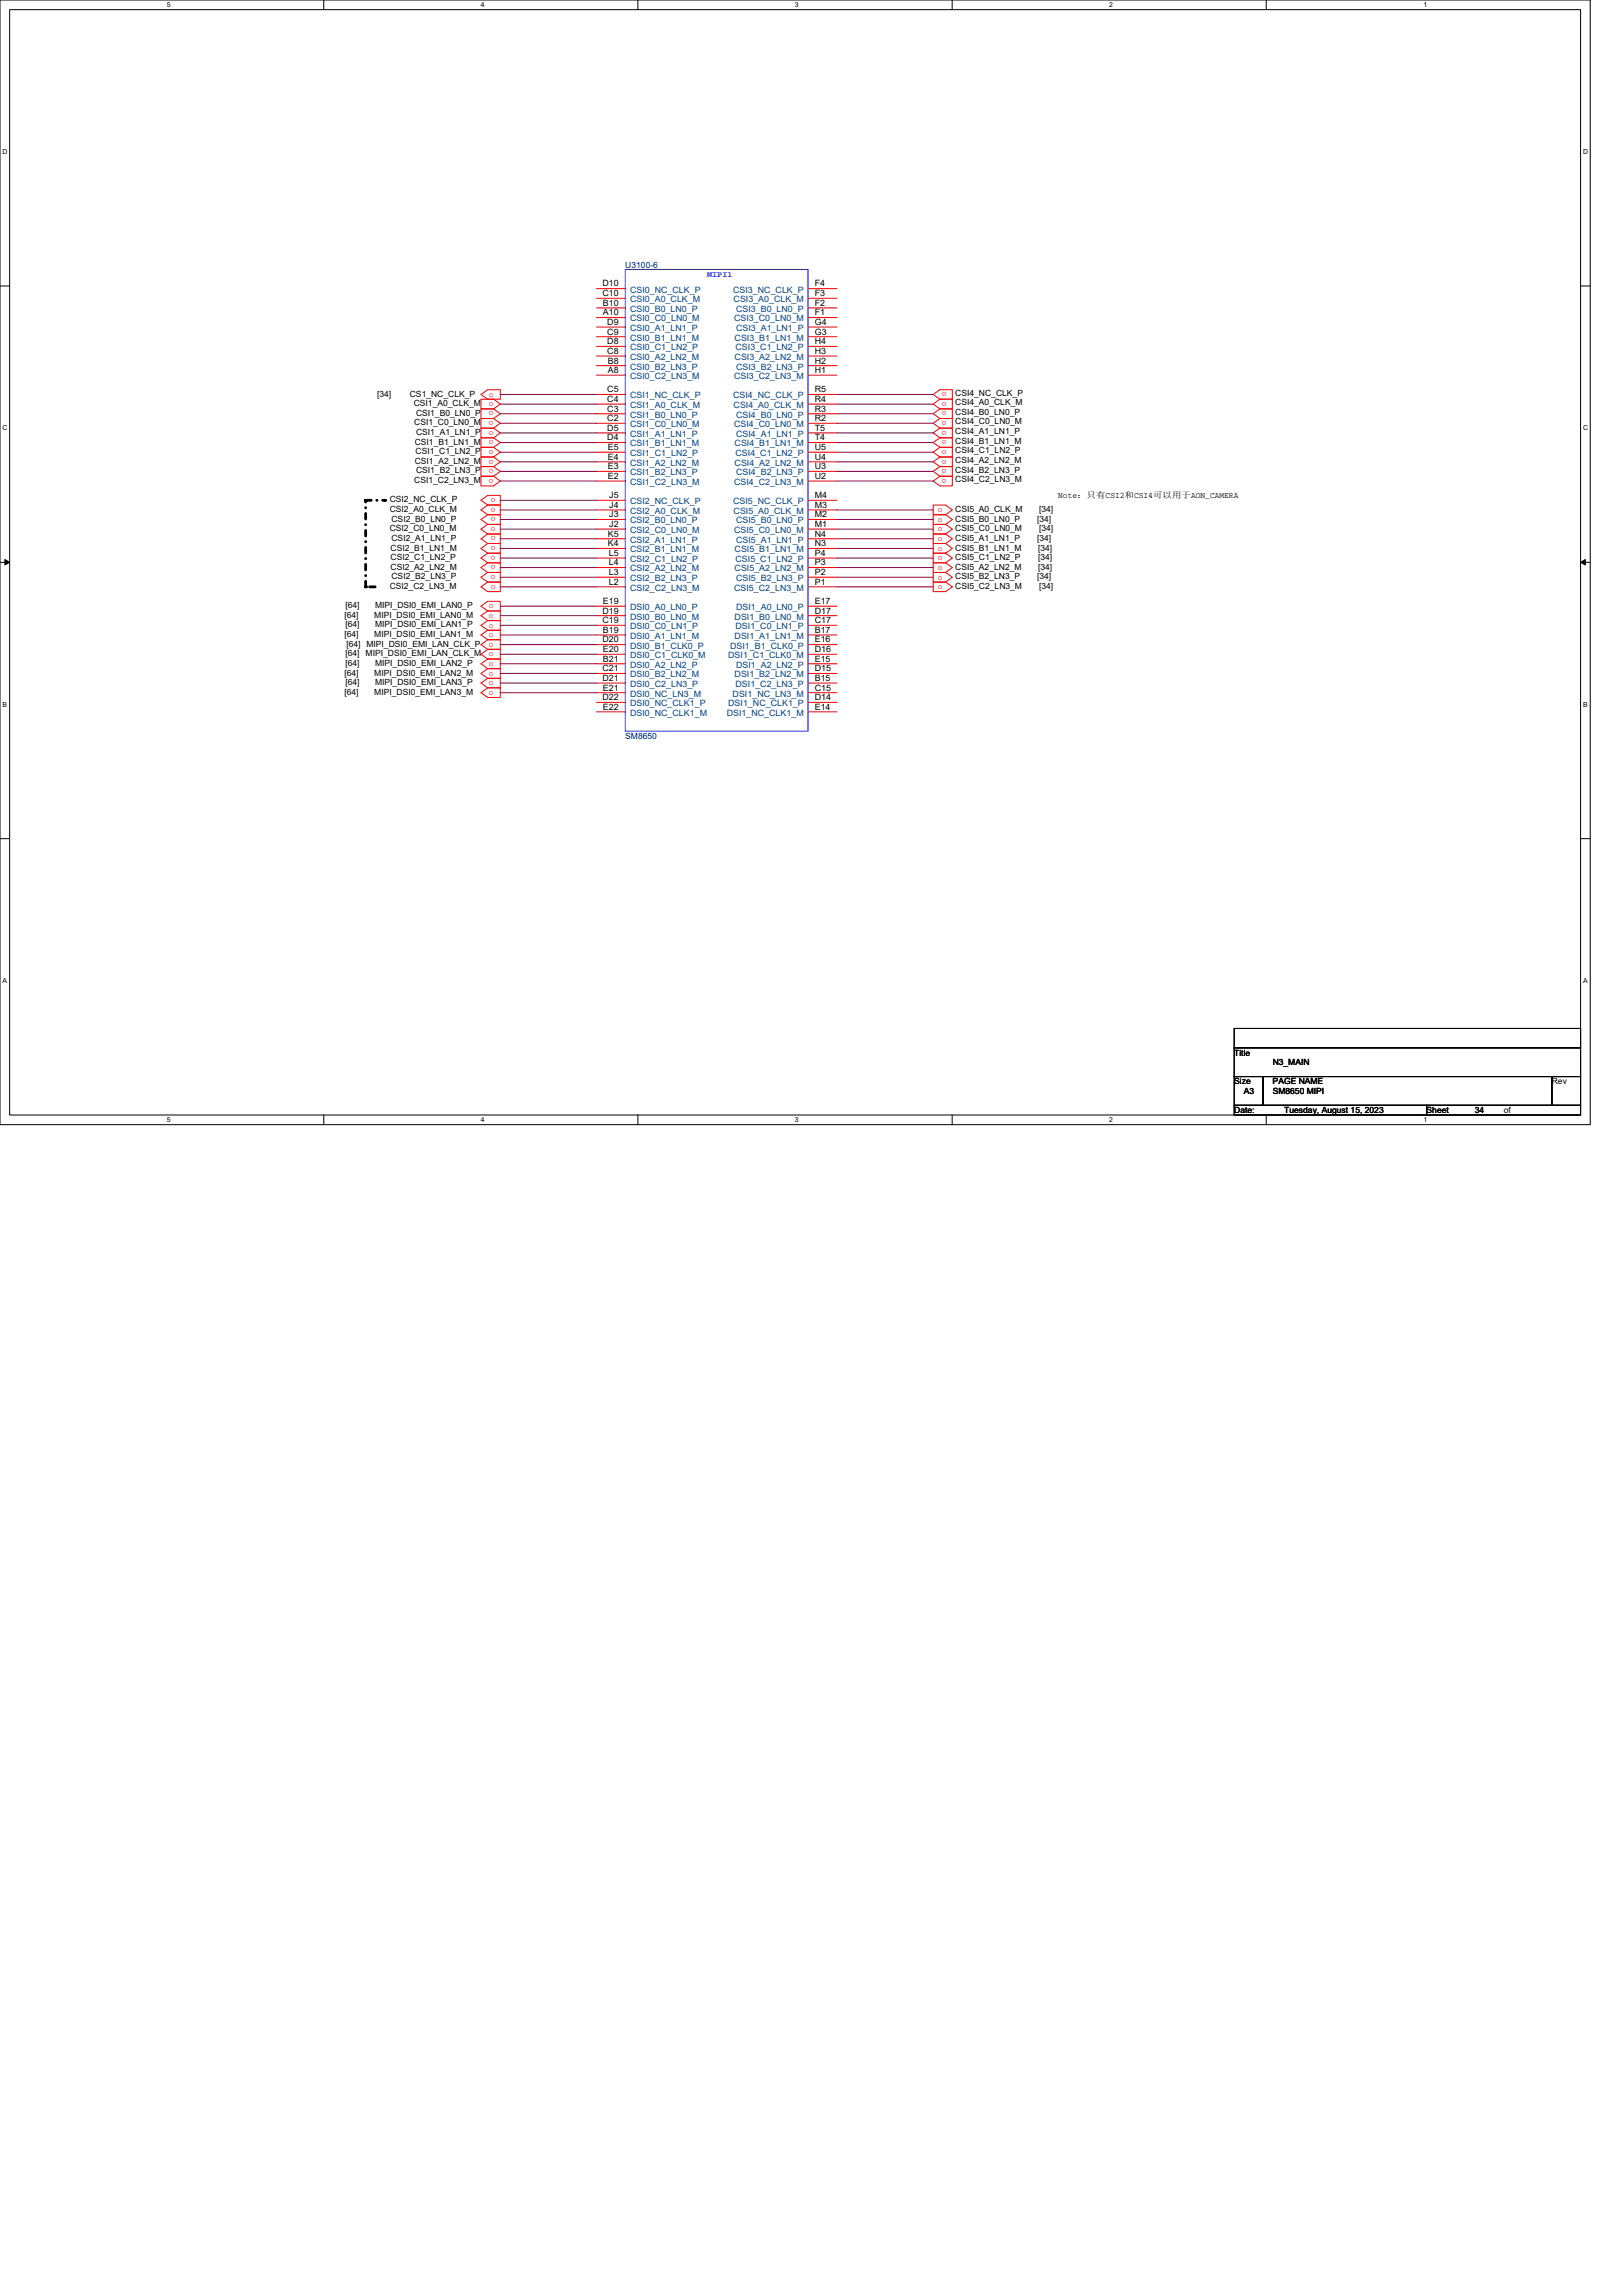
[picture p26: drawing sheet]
<svg xmlns="http://www.w3.org/2000/svg" width="210mm" height="297mm" viewBox="0 0 210 297" stroke-linecap="round" stroke-linejoin="round" font-family="sans-serif">
<defs><g id="words">
<g font-size="1.1" fill="#000080">
<text x="80.9" y="34.6">U3100-6</text>
<text x="80.9" y="95.6">SM8650</text>
</g>
<text font-size="1.1" fill="#00f" x="91.5" y="35.9">MIPI1</text>
<g font-size="1.1">
<text x="77.9" y="38.3">C10</text>
<text x="77.9" y="37.1">D10</text>
<text x="78" y="39.6">B10</text>
<text x="78" y="40.8">A10</text>
<text x="105.4" y="38.3">F3</text>
<text x="105.4" y="39.6">F2</text>
<text x="105.4" y="40.8">F1</text>
<text x="105.4" y="37.1">F4</text>
<text x="78.6" y="42">D9</text>
<text x="78.6" y="45.8">C8</text>
<text x="78.6" y="43.3">C9</text>
<text x="78.6" y="44.5">D8</text>
<text x="78.6" y="47">B8</text>
<text x="105.4" y="42">G4</text>
<text x="105.4" y="45.8">H3</text>
<text x="105.4" y="43.3">G3</text>
<text x="105.4" y="47">H2</text>
<text x="105.4" y="44.5">H4</text>
<text x="48.8" y="51.3">[34]</text>
<text x="53" y="51.3">CS1_NC_CLK_P</text>
<text x="53.5" y="52.6">CSI1_A0_CLK_M</text>
<text x="53.8" y="53.8">CSI1_B0_LN0_P</text>
<text x="78.6" y="52">C4</text>
<text x="78.6" y="53.3">C3</text>
<text x="78.6" y="50.8">C5</text>
<text x="78.6" y="48.3">A8</text>
<text x="105.4" y="48.3">H1</text>
<text x="105.4" y="52">R4</text>
<text x="105.4" y="53.3">R3</text>
<text x="105.4" y="50.8">R5</text>
<text x="123.6" y="51.2">CSI4_NC_CLK_P</text>
<text x="123.6" y="52.4">CSI4_A0_CLK_M</text>
<text x="123.6" y="53.7">CSI4_B0_LN0_P</text>
<text x="53.6" y="55">CSI1_C0_LN0_M</text>
<text x="53.7" y="57.5">CSI1_B1_LN1_M</text>
<text x="53.8" y="58.8">CSI1_C1_LN2_P</text>
<text x="53.8" y="56.3">CSI1_A1_LN1_P</text>
<text x="78.6" y="55.7">D5</text>
<text x="78.6" y="57">D4</text>
<text x="78.6" y="54.5">C2</text>
<text x="78.6" y="59.5">E4</text>
<text x="78.6" y="58.2">E5</text>
<text x="105.4" y="55.7">T5</text>
<text x="105.4" y="59.5">U4</text>
<text x="105.4" y="57">T4</text>
<text x="105.4" y="54.5">R2</text>
<text x="105.4" y="58.2">U5</text>
<text x="123.6" y="54.9">CSI4_C0_LN0_M</text>
<text x="123.6" y="56.2">CSI4_A1_LN1_P</text>
<text x="123.6" y="57.4">CSI4_B1_LN1_M</text>
<text x="123.6" y="58.7">CSI4_C1_LN2_P</text>
<text x="123.6" y="59.9">CSI4_A2_LN2_M</text>
<text x="50.4" y="65">CSI2_NC_CLK_P</text>
<text x="53.6" y="62.5">CSI1_C2_LN3_M</text>
<text x="53.7" y="60">CSI1_A2_LN2_M</text>
<text x="53.8" y="61.3">CSI1_B2_LN3_P</text>
<text x="78.6" y="60.7">E3</text>
<text x="78.6" y="62">E2</text>
<text x="78.8" y="65.7">J4</text>
<text x="78.8" y="64.5">J5</text>
<text x="105.4" y="60.7">U3</text>
<text x="105.4" y="62">U2</text>
<text x="105.4" y="65.7">M3</text>
<text x="105.4" y="64.5">M4</text>
<text x="123.6" y="61.1">CSI4_B2_LN3_P</text>
<text x="123.6" y="62.4">CSI4_C2_LN3_M</text>
<text x="136.9" y="64.4">Note：只有CSI2和CSI4可以用于AON_CAMERA</text>
<text x="50.4" y="66.2">CSI2_A0_CLK_M</text>
<text x="50.4" y="68.7">CSI2_C0_LN0_M</text>
<text x="50.5" y="71.2">CSI2_B1_LN1_M</text>
<text x="50.7" y="67.5">CSI2_B0_LN0_P</text>
<text x="50.7" y="70">CSI2_A1_LN1_P</text>
<text x="78.6" y="69.4">K5</text>
<text x="78.6" y="70.7">K4</text>
<text x="78.8" y="71.9">L5</text>
<text x="78.8" y="66.9">J3</text>
<text x="78.8" y="68.2">J2</text>
<text x="105.4" y="69.4">N4</text>
<text x="105.4" y="66.9">M2</text>
<text x="105.4" y="70.7">N3</text>
<text x="105.4" y="68.2">M1</text>
<text x="105.4" y="71.9">P4</text>
<text x="123.6" y="68.7">CSI5_C0_LN0_M</text>
<text x="123.6" y="67.5">CSI5_B0_LN0_P</text>
<text x="123.6" y="71.2">CSI5_B1_LN1_M</text>
<text x="123.6" y="70">CSI5_A1_LN1_P</text>
<text x="123.6" y="66.2">CSI5_A0_CLK_M</text>
<text x="134.2" y="67.5">[34]</text>
<text x="134.2" y="70">[34]</text>
<text x="134.3" y="71.2">[34]</text>
<text x="134.4" y="66.2">[34]</text>
<text x="134.4" y="68.7">[34]</text>
<text x="50.4" y="76.2">CSI2_C2_LN3_M</text>
<text x="50.5" y="72.5">CSI2_C1_LN2_P</text>
<text x="50.5" y="73.7">CSI2_A2_LN2_M</text>
<text x="50.7" y="75">CSI2_B2_LN3_P</text>
<text x="78.8" y="73.2">L4</text>
<text x="78.8" y="74.4">L3</text>
<text x="78.8" y="75.6">L2</text>
<text x="105.4" y="73.2">P3</text>
<text x="105.4" y="74.4">P2</text>
<text x="105.4" y="75.6">P1</text>
<text x="123.6" y="73.7">CSI5_A2_LN2_M</text>
<text x="123.6" y="72.5">CSI5_C1_LN2_P</text>
<text x="123.6" y="76.2">CSI5_C2_LN3_M</text>
<text x="123.6" y="75">CSI5_B2_LN3_P</text>
<text x="134.2" y="75">[34]</text>
<text x="134.3" y="73.7">[34]</text>
<text x="134.3" y="72.5">[34]</text>
<text x="134.4" y="76.2">[34]</text>
<text x="44.6" y="79.9">[64]</text>
<text x="44.6" y="82.4">[64]</text>
<text x="44.7" y="78.7">[64]</text>
<text x="44.7" y="81.2">[64]</text>
<text x="44.8" y="83.7">[64] MIPI_DSI0_EMI_LAN_CLK_P</text>
<text x="48.4" y="79.9">MIPI_DSI0_EMI_LAN0_M</text>
<text x="48.4" y="82.4">MIPI_DSI0_EMI_LAN1_M</text>
<text x="48.5" y="78.7">MIPI_DSI0_EMI_LAN0_P</text>
<text x="48.5" y="81.2">MIPI_DSI0_EMI_LAN1_P</text>
<text x="77.9" y="79.4">D19</text>
<text x="77.9" y="83.1">D20</text>
<text x="77.9" y="80.6">C19</text>
<text x="78" y="78.1">E19</text>
<text x="78" y="81.9">B19</text>
<text x="105.4" y="78.1">E17</text>
<text x="105.4" y="81.9">B17</text>
<text x="105.4" y="79.4">D17</text>
<text x="105.4" y="83.1">E16</text>
<text x="105.4" y="80.6">C17</text>
<text x="44.6" y="89.9">[64]</text>
<text x="44.6" y="87.4">[64]</text>
<text x="44.7" y="84.9">[64]</text>
<text x="44.7" y="88.6">[64]</text>
<text x="44.7" y="86.1">[64]</text>
<text x="47.3" y="84.9">MIPI_DSI0_EMI_LAN_CLK_M</text>
<text x="48.4" y="89.9">MIPI_DSI0_EMI_LAN3_M</text>
<text x="48.4" y="87.4">MIPI_DSI0_EMI_LAN2_M</text>
<text x="48.5" y="88.6">MIPI_DSI0_EMI_LAN3_P</text>
<text x="48.5" y="86.1">MIPI_DSI0_EMI_LAN2_P</text>
<text x="77.9" y="86.8">C21</text>
<text x="77.9" y="88.1">D21</text>
<text x="78" y="85.6">B21</text>
<text x="78" y="84.4">E20</text>
<text x="78" y="89.3">E21</text>
<text x="105.4" y="85.6">E15</text>
<text x="105.4" y="86.8">D15</text>
<text x="105.4" y="88.1">B15</text>
<text x="105.4" y="89.3">C15</text>
<text x="105.4" y="84.4">D16</text>
<text x="77.9" y="90.6">D22</text>
<text x="78" y="91.8">E22</text>
<text x="105.4" y="91.8">E14</text>
<text x="105.4" y="90.6">D14</text>
<text x="159.7" y="136.6">Title</text>
<text x="164.7" y="137.8">N3_MAIN</text>
<text x="159.7" y="140.3">Size</text>
<text x="160.9" y="141.5">A3</text>
<text x="164.7" y="140.3">PAGE NAME</text>
<text x="164.7" y="141.5">SM8650 MIPI</text>
<text x="200.8" y="140.3">Rev</text>
<text x="159.7" y="144">Date:</text>
<text x="166.2" y="144">Tuesday, August 15, 2023</text>
<text x="184.6" y="144">Sheet</text>
<text x="190.8" y="144">34</text>
<text x="194.5" y="144">of</text>
</g>
<g font-size="1.1" fill="#004080">
<text x="81.5" y="39.1">CSI0_A0_CLK_M</text>
<text x="81.5" y="40.3">CSI0_B0_LN0_P</text>
<text x="81.5" y="41.6">CSI0_C0_LN0_M</text>
<text x="81.5" y="37.8">CSI0_NC_CLK_P</text>
<text x="94.8" y="37.8">CSI3_NC_CLK_P</text>
<text x="94.9" y="39.1">CSI3_A0_CLK_M</text>
<text x="95" y="41.6">CSI3_C0_LN0_M</text>
<text x="95.2" y="40.3">CSI3_B0_LN0_P</text>
<text x="81.5" y="42.8">CSI0_A1_LN1_P</text>
<text x="81.5" y="46.6">CSI0_A2_LN2_M</text>
<text x="81.5" y="44.1">CSI0_B1_LN1_M</text>
<text x="81.5" y="47.8">CSI0_B2_LN3_P</text>
<text x="81.5" y="45.3">CSI0_C1_LN2_P</text>
<text x="95" y="46.6">CSI3_A2_LN2_M</text>
<text x="95" y="44.1">CSI3_B1_LN1_M</text>
<text x="95.2" y="45.3">CSI3_C1_LN2_P</text>
<text x="95.2" y="42.8">CSI3_A1_LN1_P</text>
<text x="95.2" y="47.8">CSI3_B2_LN3_P</text>
<text x="81.5" y="49">CSI0_C2_LN3_M</text>
<text x="81.5" y="52.8">CSI1_A0_CLK_M</text>
<text x="81.5" y="51.5">CSI1_NC_CLK_P</text>
<text x="94.8" y="51.5">CSI4_NC_CLK_P</text>
<text x="94.9" y="52.8">CSI4_A0_CLK_M</text>
<text x="95" y="49">CSI3_C2_LN3_M</text>
<text x="81.5" y="56.5">CSI1_A1_LN1_P</text>
<text x="81.5" y="54">CSI1_B0_LN0_P</text>
<text x="81.5" y="57.8">CSI1_B1_LN1_M</text>
<text x="81.5" y="55.3">CSI1_C0_LN0_M</text>
<text x="81.5" y="59">CSI1_C1_LN2_P</text>
<text x="95" y="55.3">CSI4_C0_LN0_M</text>
<text x="95" y="57.8">CSI4_B1_LN1_M</text>
<text x="95.2" y="59">CSI4_C1_LN2_P</text>
<text x="95.2" y="56.5">CSI4_A1_LN1_P</text>
<text x="95.2" y="54">CSI4_B0_LN0_P</text>
<text x="81.5" y="60.3">CSI1_A2_LN2_M</text>
<text x="81.5" y="61.5">CSI1_B2_LN3_P</text>
<text x="81.5" y="62.7">CSI1_C2_LN3_M</text>
<text x="81.5" y="65.2">CSI2_NC_CLK_P</text>
<text x="94.8" y="65.2">CSI5_NC_CLK_P</text>
<text x="95" y="62.7">CSI4_C2_LN3_M</text>
<text x="95" y="60.3">CSI4_A2_LN2_M</text>
<text x="95.2" y="61.5">CSI4_B2_LN3_P</text>
<text x="81.5" y="66.5">CSI2_A0_CLK_M</text>
<text x="81.5" y="70.2">CSI2_A1_LN1_P</text>
<text x="81.5" y="67.7">CSI2_B0_LN0_P</text>
<text x="81.5" y="71.5">CSI2_B1_LN1_M</text>
<text x="81.5" y="69">CSI2_C0_LN0_M</text>
<text x="94.9" y="66.5">CSI5_A0_CLK_M</text>
<text x="95" y="69">CSI5_C0_LN0_M</text>
<text x="95" y="71.5">CSI5_B1_LN1_M</text>
<text x="95.2" y="70.2">CSI5_A1_LN1_P</text>
<text x="95.2" y="67.7">CSI5_B0_LN0_P</text>
<text x="81.5" y="73.9">CSI2_A2_LN2_M</text>
<text x="81.5" y="75.2">CSI2_B2_LN3_P</text>
<text x="81.5" y="72.7">CSI2_C1_LN2_P</text>
<text x="81.5" y="76.4">CSI2_C2_LN3_M</text>
<text x="95" y="76.4">CSI5_C2_LN3_M</text>
<text x="95" y="73.9">CSI5_A2_LN2_M</text>
<text x="95.2" y="72.7">CSI5_C1_LN2_P</text>
<text x="95.2" y="75.2">CSI5_B2_LN3_P</text>
<text x="81.5" y="78.9">DSI0_A0_LN0_P</text>
<text x="81.5" y="82.7">DSI0_A1_LN1_M</text>
<text x="81.5" y="80.2">DSI0_B0_LN0_M</text>
<text x="81.5" y="83.9">DSI0_B1_CLK0_P</text>
<text x="81.5" y="81.4">DSI0_C0_LN1_P</text>
<text x="94.5" y="83.9">DSI1_B1_CLK0_P</text>
<text x="95" y="82.7">DSI1_A1_LN1_M</text>
<text x="95" y="80.2">DSI1_B0_LN0_M</text>
<text x="95.2" y="81.4">DSI1_C0_LN1_P</text>
<text x="95.2" y="78.9">DSI1_A0_LN0_P</text>
<text x="81.5" y="86.4">DSI0_A2_LN2_P</text>
<text x="81.5" y="87.6">DSI0_B2_LN2_M</text>
<text x="81.5" y="85.2">DSI0_C1_CLK0_M</text>
<text x="81.5" y="88.9">DSI0_C2_LN3_P</text>
<text x="94.2" y="85.2">DSI1_C1_CLK0_M</text>
<text x="95" y="87.6">DSI1_B2_LN2_M</text>
<text x="95.2" y="88.9">DSI1_C2_LN3_P</text>
<text x="95.2" y="86.4">DSI1_A2_LN2_P</text>
<text x="81.5" y="92.6">DSI0_NC_CLK1_M</text>
<text x="81.5" y="91.4">DSI0_NC_CLK1_P</text>
<text x="81.5" y="90.1">DSI0_NC_LN3_M</text>
<text x="94" y="92.6">DSI1_NC_CLK1_M</text>
<text x="94.2" y="91.4">DSI1_NC_CLK1_P</text>
<text x="94.8" y="90.1">DSI1_NC_LN3_M</text>
</g>
<g font-size="1.1" fill="#f00">
<text x="63.2" y="51.3">o</text>
<text x="63.9" y="52" transform="rotate(-180 63.9 52)">o</text>
<text x="63.9" y="53.2" transform="rotate(-180 63.9 53.2)">o</text>
<text x="122.5" y="50.7" transform="rotate(-180 122.5 50.7)">o</text>
<text x="122.5" y="52" transform="rotate(-180 122.5 52)">o</text>
<text x="122.5" y="53.2" transform="rotate(-180 122.5 53.2)">o</text>
<text x="63.9" y="54.5" transform="rotate(-180 63.9 54.5)">o</text>
<text x="63.9" y="55.7" transform="rotate(-180 63.9 55.7)">o</text>
<text x="63.9" y="57" transform="rotate(-180 63.9 57)">o</text>
<text x="63.9" y="58.2" transform="rotate(-180 63.9 58.2)">o</text>
<text x="63.9" y="59.5" transform="rotate(-180 63.9 59.5)">o</text>
<text x="122.5" y="58.2" transform="rotate(-180 122.5 58.2)">o</text>
<text x="122.5" y="59.5" transform="rotate(-180 122.5 59.5)">o</text>
<text x="122.5" y="54.5" transform="rotate(-180 122.5 54.5)">o</text>
<text x="122.5" y="55.7" transform="rotate(-180 122.5 55.7)">o</text>
<text x="122.5" y="57" transform="rotate(-180 122.5 57)">o</text>
<text x="63.9" y="60.7" transform="rotate(-180 63.9 60.7)">o</text>
<text x="63.9" y="62" transform="rotate(-180 63.9 62)">o</text>
<text x="64.1" y="65.7" transform="rotate(-180 64.1 65.7)">o</text>
<text x="64.1" y="64.4" transform="rotate(-180 64.1 64.4)">o</text>
<text x="122.5" y="60.7" transform="rotate(-180 122.5 60.7)">o</text>
<text x="122.5" y="62" transform="rotate(-180 122.5 62)">o</text>
<text x="64.1" y="66.9" transform="rotate(-180 64.1 66.9)">o</text>
<text x="64.1" y="68.2" transform="rotate(-180 64.1 68.2)">o</text>
<text x="64.1" y="69.4" transform="rotate(-180 64.1 69.4)">o</text>
<text x="64.1" y="70.7" transform="rotate(-180 64.1 70.7)">o</text>
<text x="64.1" y="71.9" transform="rotate(-180 64.1 71.9)">o</text>
<text x="121.3" y="68.7">o</text>
<text x="121.3" y="67.5">o</text>
<text x="121.3" y="71.2">o</text>
<text x="121.3" y="70">o</text>
<text x="121.3" y="66.3">o</text>
<text x="64.1" y="73.2" transform="rotate(-180 64.1 73.2)">o</text>
<text x="64.1" y="74.4" transform="rotate(-180 64.1 74.4)">o</text>
<text x="64.1" y="75.6" transform="rotate(-180 64.1 75.6)">o</text>
<text x="121.3" y="73.7">o</text>
<text x="121.3" y="72.5">o</text>
<text x="121.3" y="76.2">o</text>
<text x="121.3" y="75">o</text>
<text x="63.2" y="79.9">o</text>
<text x="63.2" y="78.7">o</text>
<text x="63.2" y="82.4">o</text>
<text x="63.2" y="81.2">o</text>
<text x="63.2" y="83.7">o</text>
<text x="63.2" y="84.9">o</text>
<text x="63.2" y="89.9">o</text>
<text x="63.2" y="88.7">o</text>
<text x="63.2" y="87.4">o</text>
<text x="63.2" y="86.2">o</text>
</g>
<g font-size=".9">
<text x="21.6" y="1">5</text>
<text x="62.2" y="1">4</text>
<text x="102.8" y="1">3</text>
<text x="143.5" y="1">2</text>
<text x="184.2" y="1">1</text>
<text x=".3" y="19.9">D</text>
<text x="204.8" y="19.9">D</text>
<text x=".3" y="55.7">C</text>
<text x="204.8" y="55.7">C</text>
<text x=".3" y="91.4">B</text>
<text x="204.8" y="91.4">B</text>
<text x=".3" y="127.2">A</text>
<text x="204.8" y="127.2">A</text>
<text x="21.6" y="145.2">5</text>
<text x="62.2" y="145.2">4</text>
<text x="102.8" y="145.2">3</text>
<text x="143.5" y="145.2">2</text>
<text x="184.2" y="145.2">1</text>
</g>
</g></defs>
<path d="M0 0h205.7v145.5h-205.7zM1.2 1.2h203.3v143.1h-203.3z" fill="none" stroke="#000" stroke-width=".13"/>
<g fill="#fff">
<path d="M21.6 .1h.5v1h-.5z"/>
<path d="M21.6 144.4h.5v1h-.5z"/>
</g>
<path d="M41.9 0v1.2M41.9 144.3v1.2" fill="none" stroke="#000" stroke-width=".13"/>
<g fill="#fff">
<path d="M62.2 .1h.5v1h-.5z"/>
<path d="M62.2 144.4h.5v1h-.5z"/>
</g>
<path d="M82.5 0v1.2M82.5 144.3v1.2" fill="none" stroke="#000" stroke-width=".13"/>
<g fill="#fff">
<path d="M102.8 .1h.5v1h-.5z"/>
<path d="M102.8 144.4h.5v1h-.5z"/>
</g>
<path d="M123.2 0v1.2M123.2 144.3v1.2" fill="none" stroke="#000" stroke-width=".13"/>
<g fill="#fff">
<path d="M143.5 .1h.5v1h-.5z"/>
<path d="M143.5 144.4h.5v1h-.5z"/>
</g>
<path d="M163.8 0v1.2M163.8 144.3v1.2" fill="none" stroke="#000" stroke-width=".13"/>
<g fill="#fff">
<path d="M184.1 .1h.5v1h-.5z"/>
<path d="M184.1 144.4h.5v1h-.5z"/>
<path d="M.3 19.1h.7v1h-.7z"/>
<path d="M204.8 19.1h.6v1h-.6z"/>
<path d="M.3 54.9h.7v1h-.7z"/>
<path d="M204.8 54.9h.6v1h-.6z"/>
</g>
<path d="M0 37h1.2M204.5 37h1.2" fill="none" stroke="#000" stroke-width=".13"/>
<g fill="#fff">
<path d="M.3 90.6h.6v1h-.6z"/>
<path d="M204.8 90.6h.6v1h-.6z"/>
</g>
<path d="M0 72.7h1.2M204.5 72.7h1.2" fill="none" stroke="#000" stroke-width=".13"/>
<path d="M.6 72.4l.6 .3-.6 .4zM204.5 72.7l.6-.3v.7z" fill="#000" stroke="#000" stroke-width=".13"/>
<g fill="#fff">
<path d="M.3 126.4h.6v1h-.6z"/>
<path d="M204.8 126.4h.6v1h-.6z"/>
</g>
<path d="M0 108.5h1.2M204.5 108.5h1.2M159.7 133.1h44.8v2.5h-44.8zM159.7 135.6h44.8v3.7h-44.8zM159.7 139.3h3.7v3.7h-3.7zM163.4 139.3h37.4v3.7h-37.4zM200.8 139.3h3.7v3.7h-3.7zM159.7 143h24.9v1.3h-24.9zM184.6 143h19.9v1.3h-19.9z" fill="none" stroke="#000" stroke-width=".13"/>
<path d="M47.3 75.9v-11.2M47.3 64.7h.1M47.3 64.7h2.5M47.3 75.9h.1M48.5 75.9h-1.2M49.8 64.7h.1" fill="none" stroke="#000" stroke-width=".36" stroke-dasharray=".7 .7 0 .7"/>
<g fill="none" stroke="#f00" stroke-width=".13">
<path d="M77.2 38.6h3.7M77.2 39.8h3.7M77.2 37.3h3.7M104.5 38.6h3.8M104.5 39.8h3.8M104.5 37.3h3.8M62.2 51l.9-.6h1.6v1.2h-1.6zM62.2 51.6h1.7l.8 .7-.8 .6h-1.7zM63.9 52.9l.8 .6-.8 .6M63.9 54.1l.8 .7-.8 .6M63.9 55.4l.8 .6-.8 .6M63.9 56.6l.8 .7-.8 .6"/>
<path d="M63.9 57.9l.8 .6-.8 .6M63.9 59.1l.8 .7-.8 .6M63.9 52.9h-1.7v1.2h1.7M63.9 54.1h-1.7v1.3h1.7M63.9 55.4h-1.7v1.2h1.7M63.9 56.6h-1.7v1.3h1.7M63.9 57.9h-1.7v1.2h1.7M63.9 59.1h-1.7v1.3h1.7M77.2 42.3h3.7M77.2 46.1h3.7M77.2 43.6h3.7M77.2 47.3h3.7"/>
<path d="M77.2 41.1h3.7M77.2 44.8h3.7M77.2 48.5h3.7M77.2 52.3h3.7M77.2 56h3.7M77.2 59.8h3.7M77.2 53.5h3.7M77.2 57.3h3.7M77.2 54.8h3.7M77.2 58.5h3.7M77.2 51h3.7M104.5 42.3h3.8"/>
<path d="M104.5 46.1h3.8M104.5 43.6h3.8M104.5 47.3h3.8M104.5 41.1h3.8M104.5 44.8h3.8M104.5 48.5h3.8M104.5 52.3h3.8M104.5 56h3.8M104.5 59.8h3.8M104.5 53.5h3.8M104.5 57.3h3.8M104.5 54.8h3.8"/>
<path d="M104.5 58.5h3.8M104.5 51h3.8M120.7 51l.9-.6h1.6v1.2h-1.6zM121.6 51.6l-.9 .7 .9 .6M121.6 52.9l-.9 .6 .9 .6M121.6 54.1l-.9 .7 .9 .6M121.6 55.4l-.9 .6 .9 .6M121.6 56.6l-.9 .7 .9 .6M121.6 57.9l-.9 .6 .9 .6M121.6 59.1l-.9 .7 .9 .6M121.6 51.6h1.6v1.3h-1.6M121.6 52.9h1.6v1.2h-1.6"/>
<path d="M121.6 54.1h1.6v1.3h-1.6M121.6 55.4h1.6v1.2h-1.6M121.6 56.6h1.6v1.3h-1.6M121.6 57.9h1.6v1.2h-1.6M121.6 59.1h1.6v1.3h-1.6M62.2 75.9l.9-.6h1.6v1.2h-1.6zM62.2 64.7l.9-.6h1.6v1.2h-1.6zM62.2 78.4l.9-.6h1.6v1.2h-1.6zM62.2 61.6h1.7l.8 .6-.8 .7h-1.7zM63.1 65.3l-.9 .7 .9 .6M63.1 66.6l-.9 .6 .9 .6M63.1 67.8l-.9 .7 .9 .6"/>
<path d="M63.1 69.1l-.9 .6 .9 .6M63.1 70.3l-.9 .7 .9 .6M63.1 71.6l-.9 .6 .9 .6M63.1 72.8l-.9 .6 .9 .7M63.1 74.1l-.9 .6 .9 .6M63.1 79l-.9 .7 .9 .6M63.1 65.3h1.6v1.3h-1.6M63.1 66.6h1.6v1.2h-1.6M63.1 67.8h1.6v1.3h-1.6M63.1 69.1h1.6v1.2h-1.6M63.1 70.3h1.6v1.3h-1.6M63.1 71.6h1.6v1.2h-1.6"/>
<path d="M63.1 72.8h1.6v1.3h-1.6M63.1 74.1h1.6v1.2h-1.6M63.1 79h1.6v1.3h-1.6M63.9 60.4l.8 .6-.8 .6M63.9 60.4h-1.7v1.2h1.7M77.2 61h3.7M77.2 62.2h3.7M77.2 66h3.7M77.2 69.7h3.7M77.2 73.4h3.7M77.2 67.2h3.7M77.2 71h3.7"/>
<path d="M77.2 74.7h3.7M77.2 68.5h3.7M77.2 72.2h3.7M77.2 75.9h3.7M77.2 64.7h3.7M77.2 78.4h3.7M77.2 79.7h3.7M104.5 61h3.8M104.5 62.2h3.8M104.5 66h3.8M104.5 69.7h3.8M104.5 73.4h3.8"/>
<path d="M104.5 67.2h3.8M104.5 71h3.8M104.5 74.7h3.8M104.5 68.5h3.8M104.5 72.2h3.8M104.5 75.9h3.8M104.5 64.7h3.8M104.5 78.4h3.8M104.5 79.7h3.8M120.7 75.3h1.6l.9 .6-.9 .6h-1.6zM120.7 65.3h1.6l.9 .7-.9 .6h-1.6zM120.7 62.2l.9-.6h1.6v1.3h-1.6z"/>
<path d="M121.6 60.4l-.9 .6 .9 .6M121.6 60.4h1.6v1.2h-1.6M122.3 72.8h-1.6v1.3h1.6M122.3 71.6h-1.6v1.2h1.6M122.3 74.1h-1.6v1.2h1.6M122.3 67.8h-1.6v1.3h1.6M122.3 66.6h-1.6v1.2h1.6M122.3 70.3h-1.6v1.3h1.6M122.3 69.1h-1.6v1.2h1.6M122.3 72.8l.9 .6-.9 .7M122.3 71.6l.9 .6-.9 .6M122.3 74.1l.9 .6-.9 .6"/>
<path d="M122.3 67.8l.9 .7-.9 .6M122.3 66.6l.9 .6-.9 .6M122.3 70.3l.9 .7-.9 .6M122.3 69.1l.9 .6-.9 .6M62.2 89.6l.9-.6h1.6v1.2h-1.6zM63.1 81.5l-.9 .6 .9 .7M63.1 80.3l-.9 .6 .9 .6M63.1 84l-.9 .6 .9 .7M63.1 82.8l-.9 .6 .9 .6M63.1 87.8l-.9 .6 .9 .6M63.1 86.5l-.9 .6 .9 .7M63.1 85.3l-.9 .6 .9 .6"/>
<path d="M63.1 81.5h1.6v1.3h-1.6M63.1 80.3h1.6v1.2h-1.6M63.1 84h1.6v1.3h-1.6M63.1 82.8h1.6v1.2h-1.6M63.1 87.8h1.6v1.2h-1.6M63.1 86.5h1.6v1.3h-1.6M63.1 85.3h1.6v1.2h-1.6M77.2 82.1h3.7M77.2 85.9h3.7M77.2 83.4h3.7M77.2 87.1h3.7M77.2 80.9h3.7"/>
<path d="M77.2 84.6h3.7M77.2 88.4h3.7M77.2 92.1h3.7M77.2 90.9h3.7M77.2 89.6h3.7M104.5 82.1h3.8M104.5 85.9h3.8M104.5 83.4h3.8M104.5 87.1h3.8M104.5 80.9h3.8M104.5 84.6h3.8M104.5 88.4h3.8"/>
<path d="M104.5 92.1h3.8M104.5 90.9h3.8M104.5 89.6h3.8"/>
</g>
<path d="M80.9 34.9h23.6v59.7h-23.6z" fill="none" stroke="#00f" stroke-width=".13"/>
<g fill="none" stroke="#800040" stroke-width=".13">
<path d="M64.7 52.3h12.5M64.7 53.5h12.5M64.7 54.8h12.5M64.7 56h12.5M64.7 57.3h12.5M64.7 58.5h12.5M64.7 59.8h12.5M64.7 51h12.5M108.3 51h12.4M108.3 52.3h12.4M108.3 53.5h12.4M108.3 54.8h12.4"/>
<path d="M108.3 56h12.4M108.3 57.3h12.4M108.3 58.5h12.4M108.3 59.8h12.4M64.7 61h12.5M64.7 62.2h12.5M64.7 66h12.5M64.7 67.2h12.5M64.7 68.5h12.5M64.7 69.7h12.5M64.7 71h12.5M64.7 72.2h12.5"/>
<path d="M64.7 73.4h12.5M64.7 74.7h12.5M64.7 75.9h12.5M64.7 78.4h12.5M64.7 79.7h12.5M64.7 64.7h12.5M108.3 61h12.4M108.3 62.2h12.4M108.3 67.2h12.4M108.3 66h12.4M108.3 68.5h12.4M108.3 69.7h12.4"/>
<path d="M108.3 71h12.4M108.3 72.2h12.4M108.3 73.4h12.4M108.3 74.7h12.4M108.3 75.9h12.4M64.7 80.9h12.5M64.7 82.1h12.5M64.7 83.4h12.5M64.7 84.6h12.5M64.7 85.9h12.5M64.7 87.1h12.5M64.7 88.4h12.5"/>
<path d="M64.7 89.6h12.5"/>
</g>
<use href="#words"/>
</svg>
